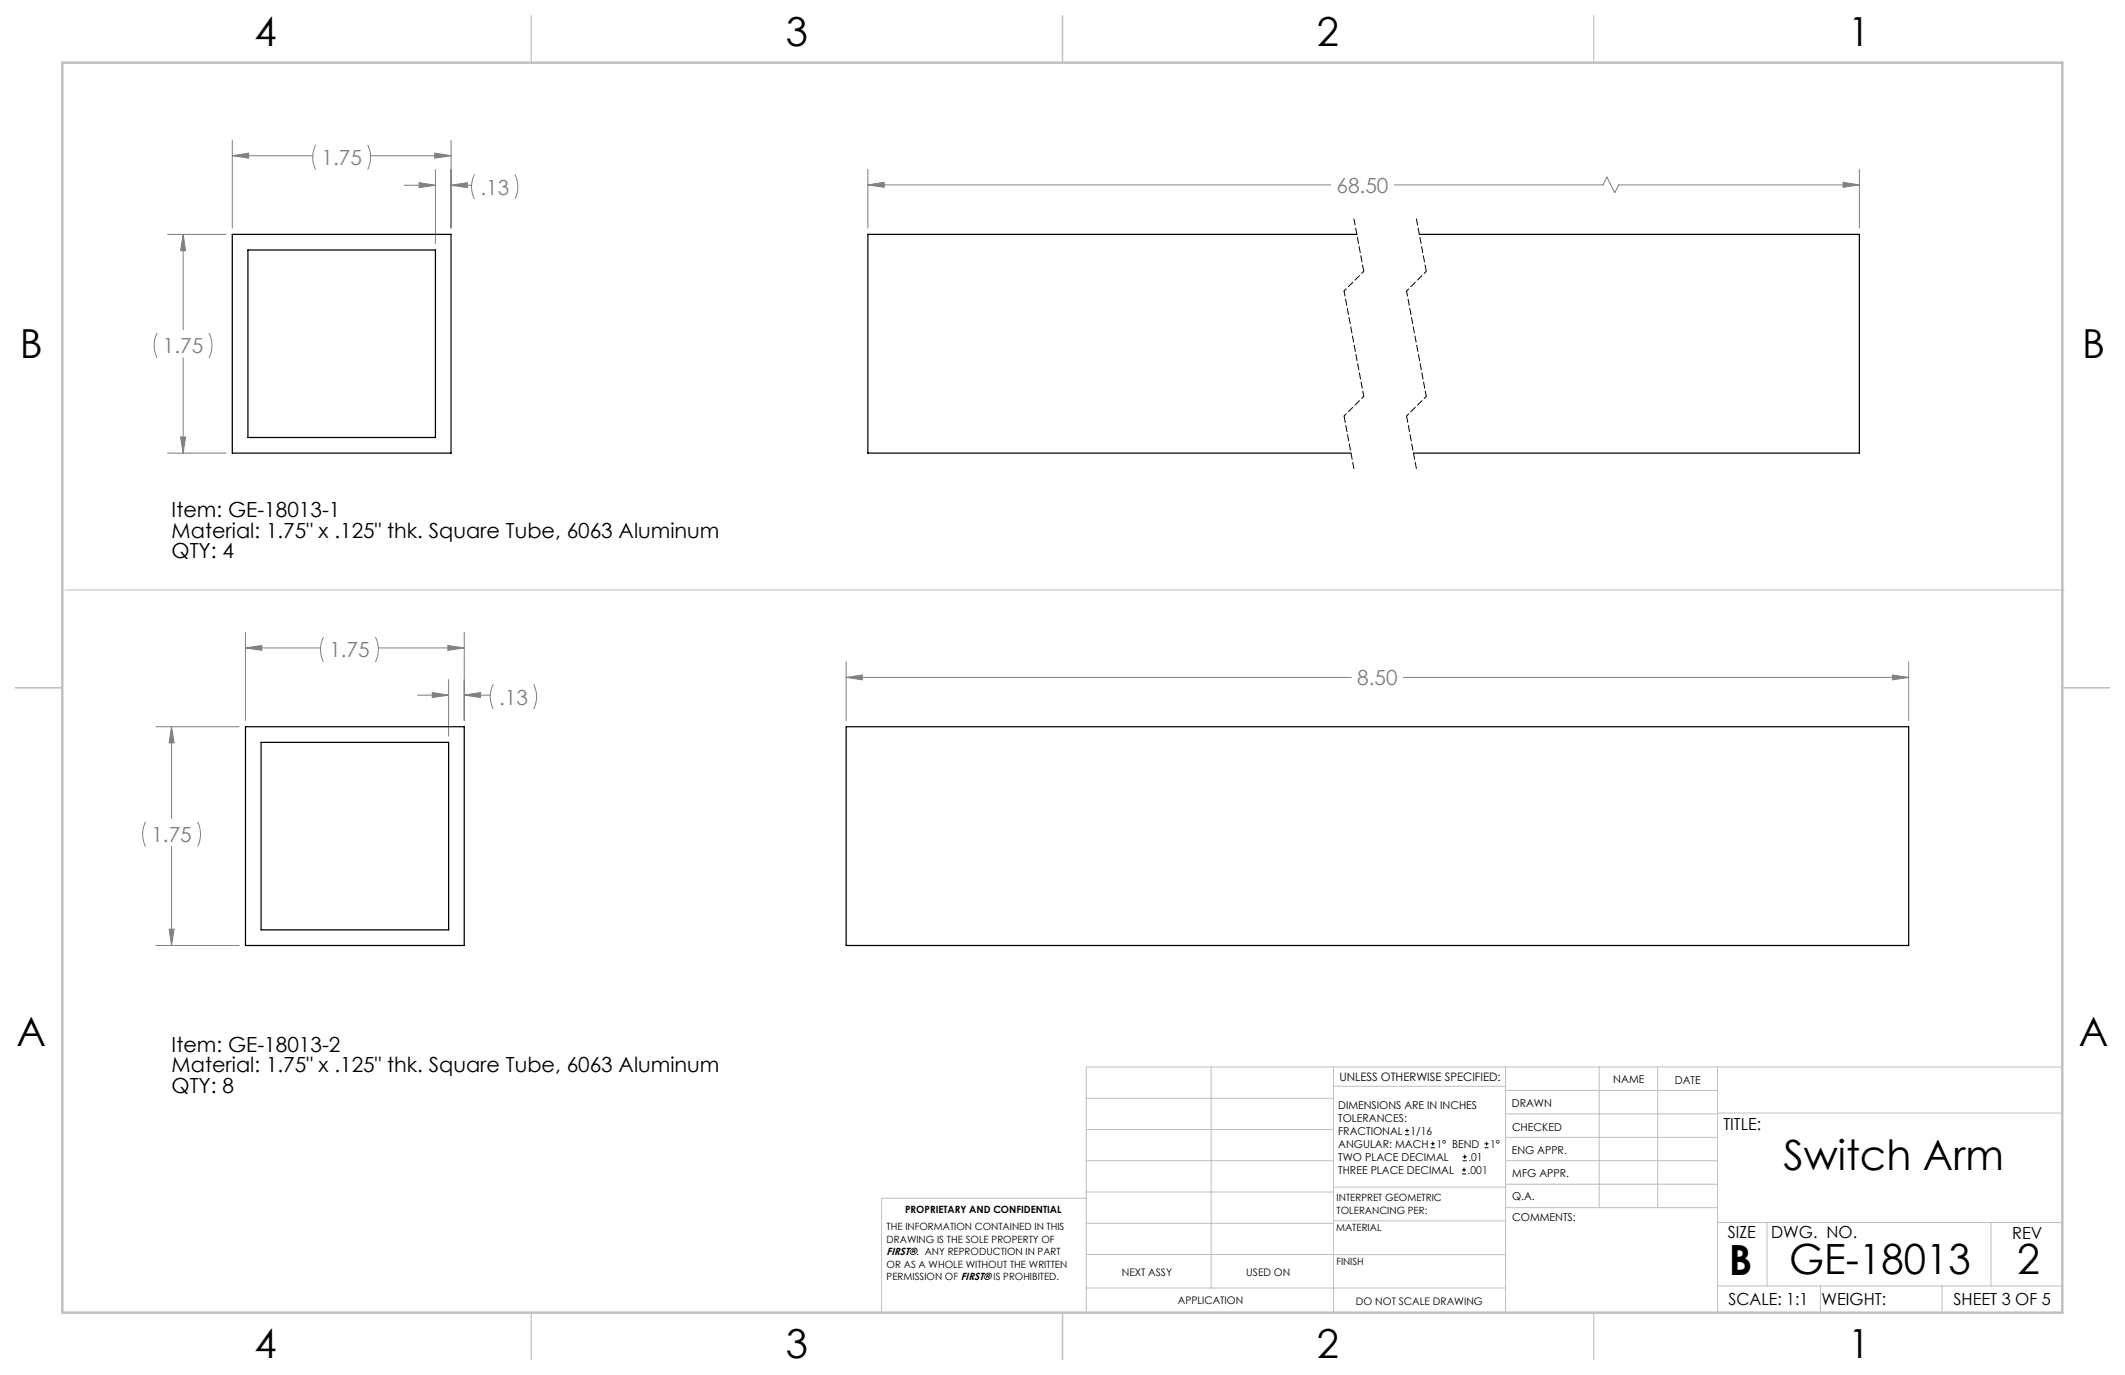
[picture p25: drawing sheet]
<svg xmlns="http://www.w3.org/2000/svg" width="432mm" height="279mm" viewBox="0 0 432 279" stroke-linecap="round" stroke-linejoin="round" font-family="sans-serif">
<defs><g id="words">
<g font-size="8.5">
<text x="362.4" y="237.7">Switch Arm</text>
<text x="351.3" y="259">B</text>
<text x="363.6" y="258.9">GE-18013</text>
<text x="409.9" y="258.9">2</text>
</g>
<g font-size="8.1">
<text x="51.7" y="9.3">4</text>
<text x="159.7" y="9.3">3</text>
<text x="267.6" y="9.3">2</text>
<text x="375.6" y="9.3">1</text>
<text x="4" y="72.8">B</text>
<text x="423.1" y="72.8">B</text>
<text x="3.3" y="212.5">A</text>
<text x="422.4" y="212.5">A</text>
<text x="51.7" y="276">4</text>
<text x="159.7" y="276">3</text>
<text x="267.6" y="276">2</text>
<text x="375.6" y="276">1</text>
</g>
<g font-size="4.2" fill="#808080">
<text x="65.3" y="33.5">1.75</text>
<text x="97.6" y="39.5">.13</text>
<text x="271.6" y="39.2">68.50</text>
<text x="33.1" y="71.8">1.75</text>
<text x="66.9" y="133.6">1.75</text>
<text x="101.4" y="143.2">.13</text>
<text x="275.8" y="139.2">8.50</text>
<text x="30.8" y="171.1">1.75</text>
</g>
<g font-size="4.2">
<text x="34.9" y="105.1">Item: GE-18013-1</text>
<text x="34.9" y="109.3">Material: 1.75&quot; x .125&quot; thk. Square Tube, 6063 Aluminum</text>
<text x="34.9" y="113.5">QTY: 4</text>
<text x="34.9" y="213.8">Item: GE-18013-2</text>
<text x="34.9" y="217.9">Material: 1.75&quot; x .125&quot; thk. Square Tube, 6063 Aluminum</text>
<text x="34.9" y="222.1">QTY: 8</text>
</g>
<g font-size="3.4">
<text x="350.2" y="229.5">TITLE:</text>
<text x="351.1" y="251.6">SIZE</text>
<text x="359.9" y="251.6">DWG. NO.</text>
<text x="408.9" y="251.7">REV</text>
<text x="351.2" y="265.2">SCALE: 1:1</text>
<text x="370.1" y="265.3">WEIGHT:</text>
<text x="396.9" y="265.2">SHEET 3 OF 5</text>
</g>
<text font-size="2.4" x="272.2" y="219.7">UNLESS OTHERWISE SPECIFIED:</text>
<g font-size="2.2">
<text x="327.8" y="220.1">NAME</text>
<text x="340.3" y="220.2">DATE</text>
<text x="271.9" y="225.3">DIMENSIONS ARE IN INCHES</text>
<text x="271.9" y="227.9">TOLERANCES:</text>
<text x="307.2" y="224.9">DRAWN</text>
<text x="271.9" y="230.6">FRACTIONAL</text>
<text x="271.9" y="233.2">ANGULAR: MACH</text>
<text x="286.6" y="230.6">1/16</text>
<text x="291.9" y="233.2">1° BEND</text>
<text x="302.8" y="233.2">1°</text>
<text x="307.3" y="229.8">CHECKED</text>
<text x="271.9" y="238.5">THREE PLACE DECIMAL</text>
<text x="271.9" y="235.9">TWO PLACE DECIMAL</text>
<text x="298.2" y="238.5">.001</text>
<text x="298.4" y="235.9">.01</text>
<text x="307.2" y="234.5">ENG APPR.</text>
<text x="307.3" y="239.2">MFG APPR.</text>
<text x="307.3" y="243.9">Q.A.</text>
<text x="307.3" y="248.1">COMMENTS:</text>
</g>
<g font-size="2.1">
<text x="180.2" y="255.1">FIRST®. ANY REPRODUCTION IN PART</text>
<text x="227.9" y="259.2">NEXT ASSY</text>
<text x="253.3" y="259.2">USED ON</text>
<text x="239.3" y="265">APPLICATION</text>
<text x="275.5" y="265.1">DO NOT SCALE DRAWING</text>
</g>
<g font-size="2">
<text x="271.6" y="244.1">INTERPRET GEOMETRIC</text>
<text x="180.2" y="250">THE INFORMATION CONTAINED IN THIS</text>
<text x="183.9" y="246.4">PROPRIETARY AND CONFIDENTIAL</text>
<text x="271.5" y="250.2">MATERIAL</text>
<text x="271.6" y="246.6">TOLERANCING PER:</text>
<text x="180.2" y="252.5">DRAWING IS THE SOLE PROPERTY OF</text>
<text x="180.2" y="257.6">OR AS A WHOLE WITHOUT THE WRITTEN</text>
<text x="271.5" y="257">FINISH</text>
<text x="180.2" y="260.1">PERMISSION OF FIRST® IS PROHIBITED.</text>
</g>
</g></defs>
<g fill="none" stroke="#c0c0c0" stroke-width=".2">
<path d="M13.2 119.9h406.3M246.1 216.8v44.9M271 216.8v49.9M305.9 216.8v49.9M324.9 216.8v28.6M336.8 216.8v28.6M349 216.8v49.9M419.1 216.8h-198.4v49.9M220.7 235.9h50.3M220.7 229.5h50.3M220.7 223.2h50.3M271 220.7h34.9"/>
<path d="M305.9 231.1h43.1M305.9 226.3h43.1M305.9 221.6h43.1M305.9 235.9h43.1M349 226.2h70.1M220.7 248.6h50.3M220.7 242.2h50.3M220.7 254.9h50.3M220.7 243.5h-41.6v23.2M271 255h34.9M271 248.1h35M271 241.2h35"/>
<path d="M305.9 240.6h43.1M306 245.4h43M349 248.4h70.1M359.1 248.4v12.9M404.6 248.4v12.9M220.7 261.7h85.2M349 261.3h70.1M369.9 261.3v5.4M394.6 261.3v5.4"/>
</g>
<path d="M108 3.2v9.5M215.9 3.2v9.5M323.8 3.2v9.5M3.1 139.7h9.6M419.1 139.7h9.5M108 266.7v9.6M215.9 266.7v9.6M323.8 266.7v9.6" fill="none" stroke="#c0c0c0" stroke-width=".25"/>
<path d="M12.7 12.7h406.4v254h-406.4z" fill="none" stroke="#c0c0c0" stroke-width=".5"/>
<g fill="none" stroke="#808080" stroke-width=".2">
<path d="M47.2 31.6l3.3-.5v1zM47.2 28.5v17.9M47.2 31.6h16.4M64.1 29.4a5.9 5.9 0 0 0 0 5.1M74.7 29.4a5.9 5.9 0 0 1 0 5.1M75.3 31.6h16.4M82.1 37.6h6.4M85.2 37.1l3.3 .5-3.3 .5zM88.3 31.1l3.4 .5-3.4 .5zM88.5 34.5v15M91.7 37.6l3.3-.5v1zM91.7 28.5v17.9"/>
<path d="M91.7 37.6h4.1M96.4 35.4a5.6 5.6 0 0 0 0 5.1M104.6 35.4a5.6 5.6 0 0 1 0 5.1M176.4 37.6l3.3-.6v1.1zM176.4 34.4v12M176.4 37.6h94M283.3 37.6h42.5l.7-1.6 1.6 3.2 .8-1.6h48.9M374.5 37l3.3 .6-3.3 .5zM377.8 34.4v12M34 47.6h11.9M37.2 47.6l.5 3.3h-1zM37.2 47.6v19.4"/>
<path d="M31.9 67.7a5.6 5.6 0 0 0 0 5M37.2 72.7v19.4M42.5 67.7a5.6 5.6 0 0 1 0 5M34 92.1h11.9M36.7 88.8h1l-.5 3.3zM49.9 131.7l3.3-.5v1zM49.9 128.5v17.9M49.9 131.7h15.2M65.7 129.5a5.6 5.6 0 0 0 0 5M76.3 129.5a5.6 5.6 0 0 1 0 5M76.9 131.7h17.4M91 131.2l3.3 .5-3.3 .5z"/>
<path d="M91.2 138.1v11.5M94.3 128.5v17.9M100.2 139a5.6 5.6 0 0 0 0 5.1M108.4 139a5.6 5.6 0 0 1 0 5.1M171.9 137.7l3.3-.5v.9zM171.9 134.5v11.9M171.9 137.7h102.7M285.2 137.7h102.6M384.5 137.2l3.3 .5-3.3 .4zM387.8 134.5v11.9M31.7 147.7h16.9M34.9 147.7l.5 3.3h-1z"/>
<path d="M34.9 147.7v18.6M84.8 141.3h6.4M87.8 140.7l3.4 .6-3.4 .4zM94.3 141.3l3.3-.6v1zM94.3 141.3h5.3M29.6 167a5.6 5.6 0 0 0 0 5M34.9 172v20.1M40.1 167a5.6 5.6 0 0 1 0 5M31.7 192.1h16.9M34.4 188.8h1l-.5 3.3z"/>
</g>
<path d="M275.1 44.4l2 10.7M287.8 44.4l2 10.7M273.1 84.5l2 10.7M285.8 84.5l2 10.7" fill="none" stroke="#000" stroke-width=".2" stroke-dasharray="1.3 .6"/>
<path d="M277.1 55.1l-4 4M289.8 55.1l-4 4M277.1 80.5l-4 4M289.8 80.5l-4 4" fill="none" stroke="#000" stroke-width=".2" stroke-dasharray="1.3 .6" stroke-dashoffset=".7"/>
<path d="M273.1 59.1l4 21.4M285.8 59.1l4 21.4" fill="none" stroke="#000" stroke-width=".2" stroke-dasharray="1.3 .6" stroke-dashoffset=".2"/>
<path d="M47.2 31.6l3.3-.5v1zM88.3 31.1l3.4 .5-3.4 .5zM36.7 88.8h1l-.5 3.3zM37.2 47.6l.5 3.3h-1zM85.2 37.1l3.3 .5-3.3 .5zM91.7 37.6l3.3-.5v1zM374.5 37l3.3 .6-3.3 .5zM176.4 37.6l3.3-.6v1.1zM49.9 131.7l3.3-.5v1zM91 131.2l3.3 .5-3.3 .5zM87.8 140.7l3.4 .6-3.4 .4zM94.3 141.3l3.3-.6v1zM34.9 147.7l.5 3.3h-1zM34.4 188.8h1l-.5 3.3zM171.9 137.7l3.3-.5v.9zM384.5 137.2l3.3 .5-3.3 .4z" fill="#808080"/>
<path d="M47.2 47.6h44.5v44.5h-44.5zM50.4 50.8h38.1v38.1h-38.1zM275.7 47.6h-99.3v44.5h98.1M288.4 47.6h89.4v44.5h-90.6M49.9 147.7h44.4v44.4h-44.4zM53.1 150.8h38.1v38.1h-38.1zM171.9 147.7h215.9v44.4h-215.9z" fill="none" stroke="#000" stroke-width=".25"/>
<g fill="none" stroke="#000" stroke-width=".2">
<path d="M285.5 230.6h.8M285.5 229.7h.8M285.9 229.3v.9M290.7 233.2h.8M290.7 232.4h.8M291.1 232v.8M297.1 238.5h.8M297.1 237.7h.8M297.2 235.9h.9M297.2 235.1h.9M297.5 237.3v.8M297.6 234.6v.9"/>
<path d="M301.7 233.2h.8M301.7 232.4h.8M302.1 232v.8"/>
</g>
<use href="#words"/>
</svg>
